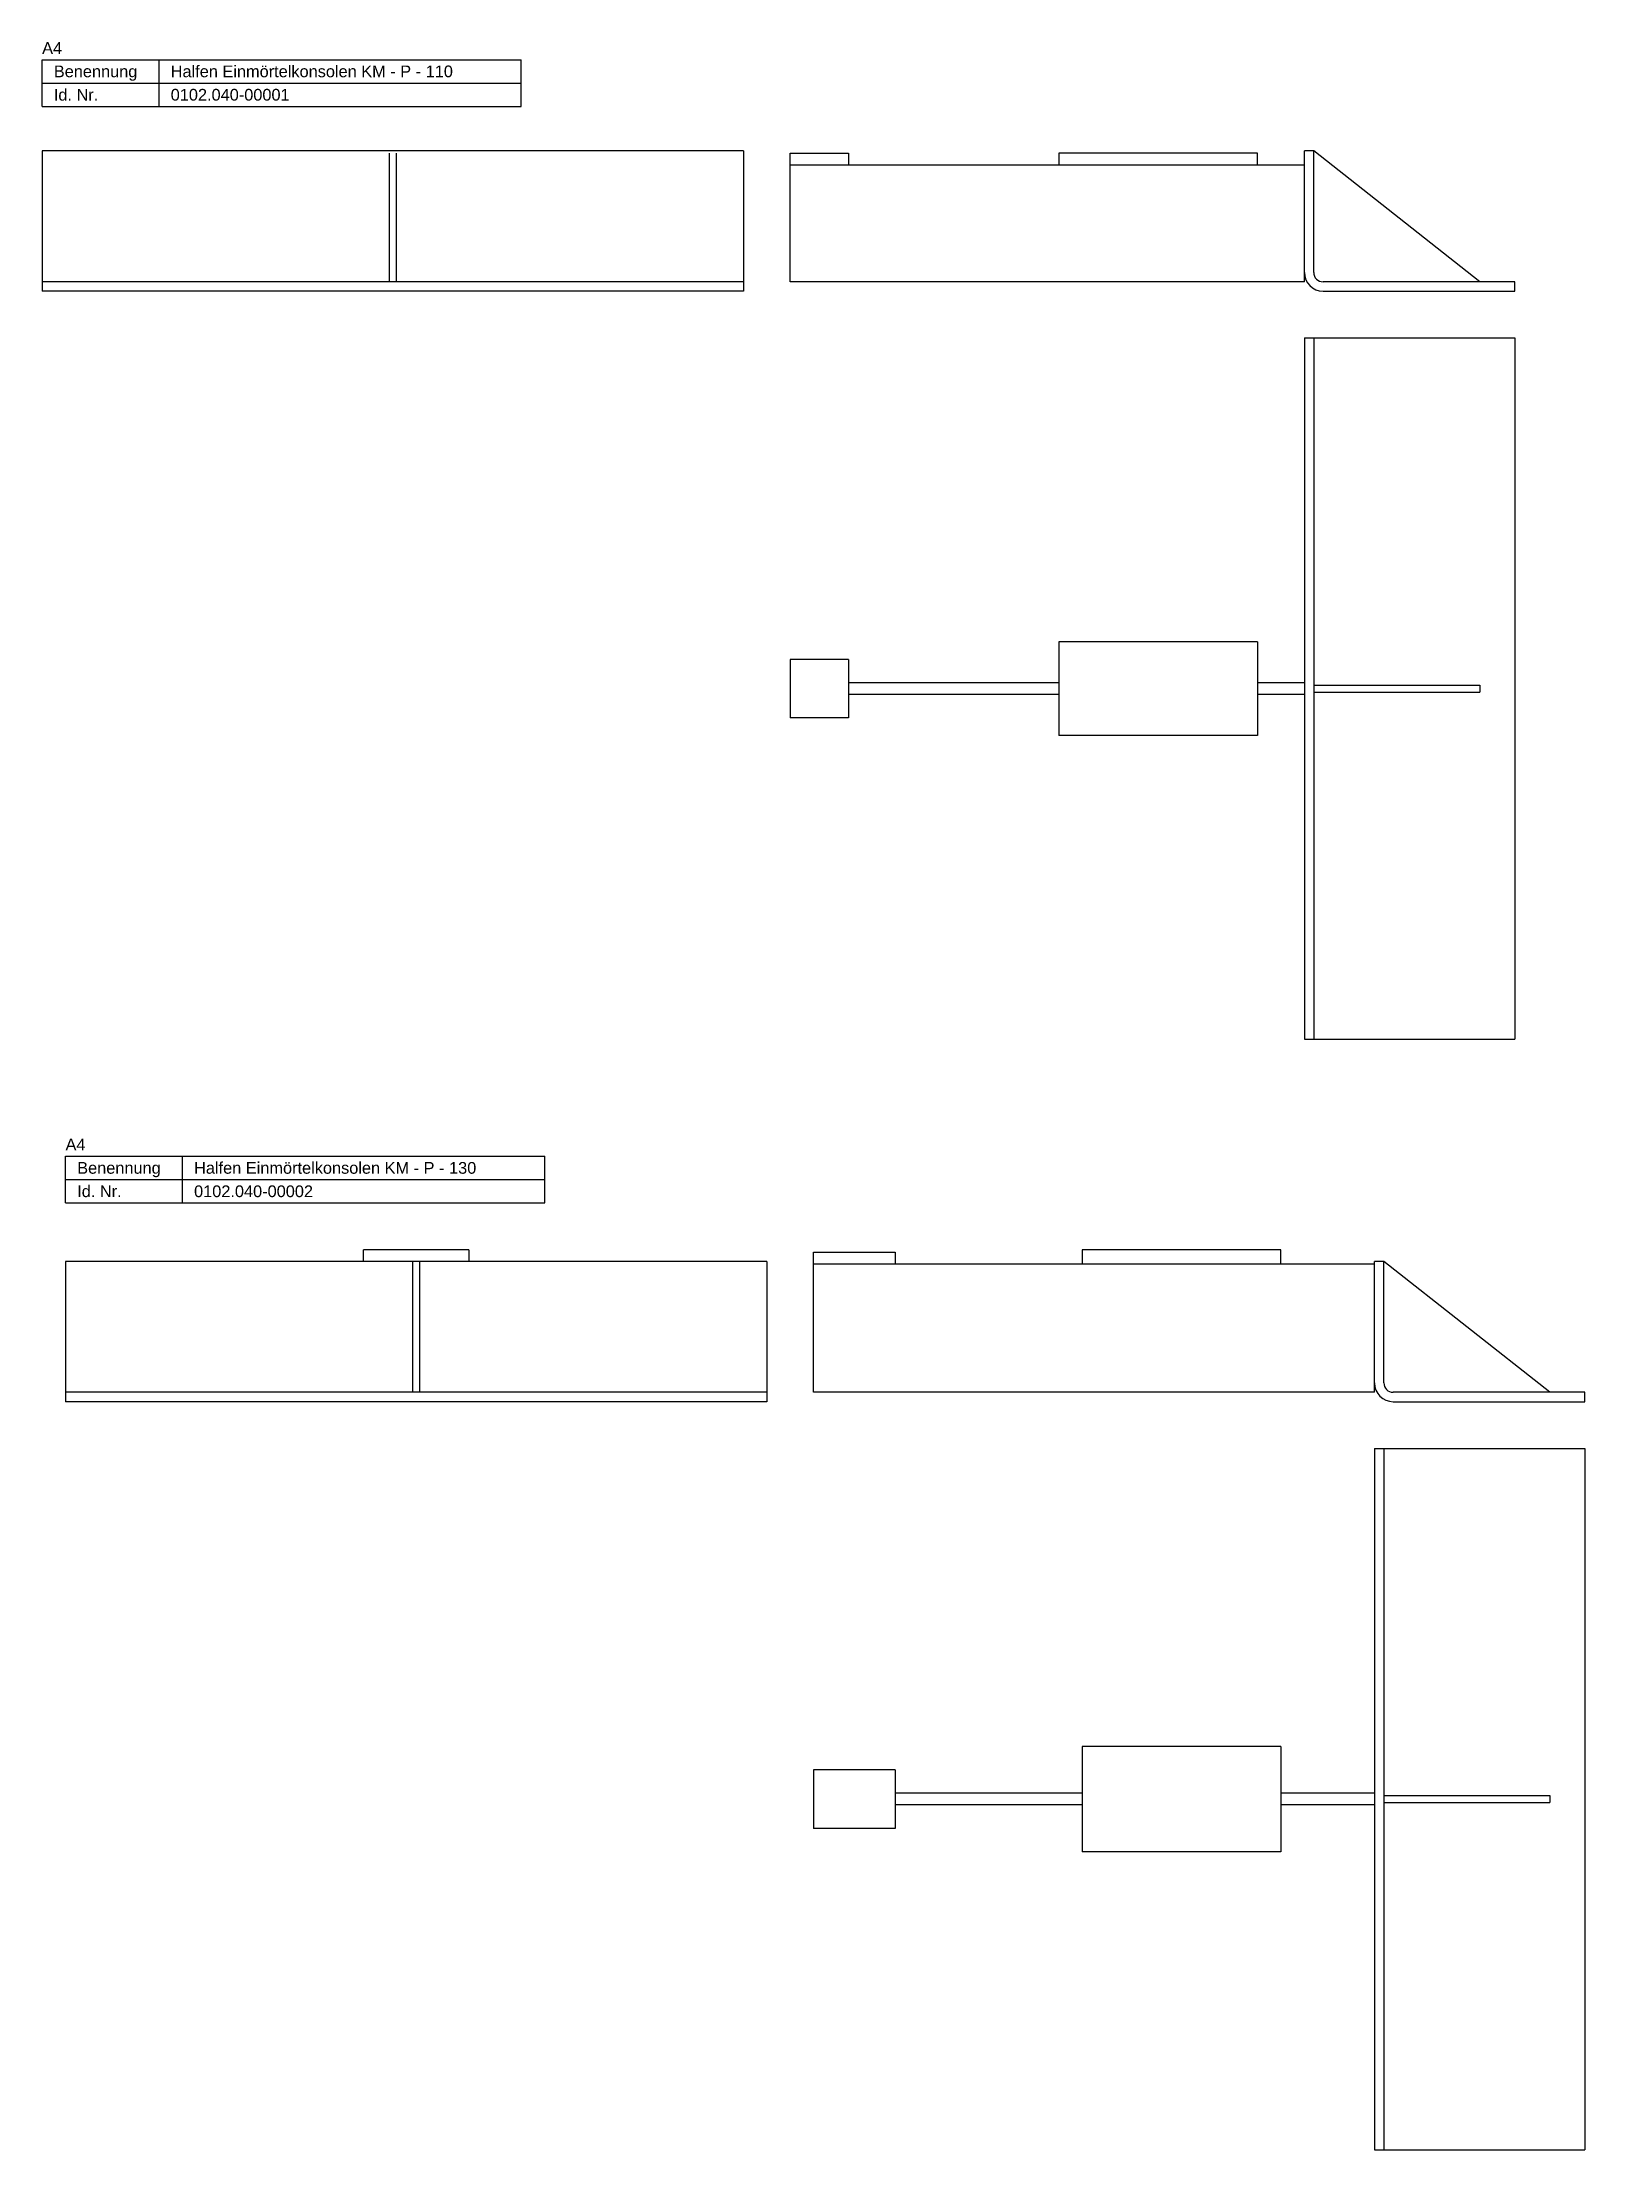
# Model space of a CAD drawing. Header units: millimetres. Extents: x 3 to 783, y -3567 to 271.
# Drawn here: x 3 to 663, y -631 to 271 of the extents above; entities that cross this region are included whole.
import ezdxf

# ---------------------------------------------------------------- set-up
doc = ezdxf.new("R2010")
doc.units = ezdxf.units.MM
doc.layers.add('HALFEN-KONSOLANKER', color=2, linetype='CONTINUOUS')
doc.styles.add('ARIAL50', font='ARIAL.TTF', dxfattribs={"height": 5})

msp = doc.modelspace()

# ---------------------------------------------------------------- linework, layer by layer
at = {"layer": 'HALFEN-KONSOLANKER'}
for p, q in [((3.38, 263.2), (208.38, 263.2)), ((3.38, 243.2), (3.38, 263.2)), ((53.38, 243.2), (53.38, 263.2)), ((208.38, 243.2), (208.38, 263.2)), ((3.38, 253.2), (208.38, 253.2)), ((3.38, 243.2), (208.38, 243.2)), ((3.38, 224.2), (3.38, 164.2)), ((303.38, 224.2), (3.38, 224.2)), ((151.88, 223.2), (151.88, 168.2)), ((154.88, 223.2), (154.88, 168.2)), ((303.38, 224.2), (303.38, 164.2)), ((323.38, 168.2), (323.38, 223.2)), ((323.38, 223.2), (348.38, 223.2)), ((323.38, 218.2), (543.38, 218.2)), ((348.38, 223.2), (348.38, 218.2)), ((523.38, 223.2), (438.38, 223.2)), ((438.38, 223.2), (438.38, 218.2)), ((523.38, 218.2), (523.38, 223.2)), ((543.38, 168.2), (543.38, 224.2)), ((547.38, 224.2), (543.38, 224.2)), ((547.38, 172.2), (547.38, 224.2)), ((618.38, 168.2), (547.38, 224.2)), ((303.38, 168.2), (3.38, 168.2)), ((303.38, 164.2), (3.38, 164.2)), ((543.38, 168.2), (323.38, 168.2)), ((633.38, 168.2), (551.38, 168.2)), ((551.38, 164.2), (633.38, 164.2)), ((633.38, 164.2), (633.38, 168.2)), ((543.38, 144.2), (543.38, -155.8)), ((543.38, 144.2), (633.38, 144.2)), ((547.38, 144.2), (547.38, -155.8)), ((633.38, 144.2), (633.38, -155.8)), ((438.38, 14.2), (438.38, -25.8)), ((523.38, 14.2), (438.38, 14.2)), ((523.38, 14.2), (523.38, -25.8)), ((323.38, 6.7), (323.38, -18.3)), ((348.38, 6.7), (323.38, 6.7)), ((348.38, 6.7), (348.38, -18.3)), ((438.38, -3.3), (348.38, -3.3)), ((438.38, -8.3), (348.38, -8.3)), ((543.38, -3.3), (523.38, -3.3)), ((543.38, -8.3), (523.38, -8.3)), ((547.38, -4.3), (618.38, -4.3)), ((547.38, -7.3), (618.38, -7.3)), ((618.38, -4.3), (618.38, -7.3)), ((348.38, -18.3), (323.38, -18.3)), ((523.38, -25.8), (438.38, -25.8)), ((543.38, -155.8), (633.38, -155.8)), ((13.38, -205.8), (218.38, -205.8)), ((13.38, -225.8), (13.38, -205.8)), ((63.38, -225.8), (63.38, -205.8)), ((218.38, -225.8), (218.38, -205.8)), ((13.38, -215.8), (218.38, -215.8)), ((13.38, -225.8), (218.38, -225.8)), ((313.38, -250.8), (13.38, -250.8)), ((13.38, -250.8), (13.38, -310.8)), ((185.88, -245.8), (140.88, -245.8)), ((140.88, -250.8), (140.88, -245.8)), ((161.88, -250.8), (161.88, -306.8)), ((164.88, -250.8), (164.88, -306.8)), ((185.88, -245.8), (185.88, -250.8)), ((313.38, -250.8), (313.38, -310.8)), ((333.38, -306.8), (333.38, -246.8)), ((333.38, -246.8), (368.38, -246.8)), ((333.38, -251.8), (573.38, -251.8)), ((368.38, -246.8), (368.38, -251.8)), ((533.38, -245.8), (448.38, -245.8)), ((448.38, -245.8), (448.38, -251.8)), ((533.38, -251.8), (533.38, -245.8)), ((577.38, -250.8), (573.38, -250.8)), ((573.38, -306.8), (573.38, -250.8)), ((648.38, -306.8), (577.38, -250.8)), ((577.38, -302.8), (577.38, -250.8)), ((313.38, -306.8), (13.38, -306.8)), ((313.38, -310.8), (13.38, -310.8)), ((573.38, -306.8), (333.38, -306.8)), ((663.38, -306.8), (581.38, -306.8)), ((581.38, -310.8), (663.38, -310.8)), ((663.38, -310.8), (663.38, -306.8)), ((573.38, -330.8), (573.38, -630.8)), ((573.38, -330.8), (663.38, -330.8)), ((577.38, -330.8), (577.38, -630.8)), ((663.38, -330.8), (663.38, -630.8)), ((448.38, -458.3), (448.38, -503.3)), ((533.38, -458.3), (448.38, -458.3)), ((533.38, -458.3), (533.38, -503.3)), ((333.38, -468.3), (333.38, -493.3)), ((368.38, -468.3), (333.38, -468.3)), ((368.38, -468.3), (368.38, -493.3)), ((448.38, -478.3), (368.38, -478.3)), ((448.38, -483.3), (368.38, -483.3)), ((573.38, -478.3), (533.38, -478.3)), ((573.38, -483.3), (533.38, -483.3)), ((577.38, -479.3), (648.38, -479.3)), ((577.38, -482.3), (648.38, -482.3)), ((648.38, -479.3), (648.38, -482.3)), ((368.38, -493.3), (333.38, -493.3)), ((533.38, -503.3), (448.38, -503.3)), ((573.38, -630.8), (663.38, -630.8))]:
    msp.add_line(p, q, dxfattribs=at)
for centre, radius in [((551.38, 172.2), 8), ((551.38, 172.2), 4), ((581.38, -302.8), 8), ((581.38, -302.8), 4)]:
    msp.add_arc(centre, radius, 180, 270, dxfattribs=at)

# ---------------------------------------------------------------- texts
at = {"layer": 'HALFEN-KONSOLANKER', "style": 'ARIAL50'}
for s, p in [('A4', (3.38, 265.7)), ('Benennung', (8.38, 255.7)), ('Halfen Einmörtelkonsolen KM - P - 110', (58.38, 255.7)), ('Id. Nr.', (8.38, 245.7)), ('0102.040-00001', (58.38, 245.7)), ('A4', (13.38, -203.3)), ('Benennung', (18.38, -213.3)), ('Halfen Einmörtelkonsolen KM - P - 130', (68.38, -213.3)), ('Id. Nr.', (18.38, -223.3)), ('0102.040-00002', (68.38, -223.3))]:
    msp.add_text(s, height=5, dxfattribs=at).set_placement(p)

doc.saveas('drawing.dxf')
